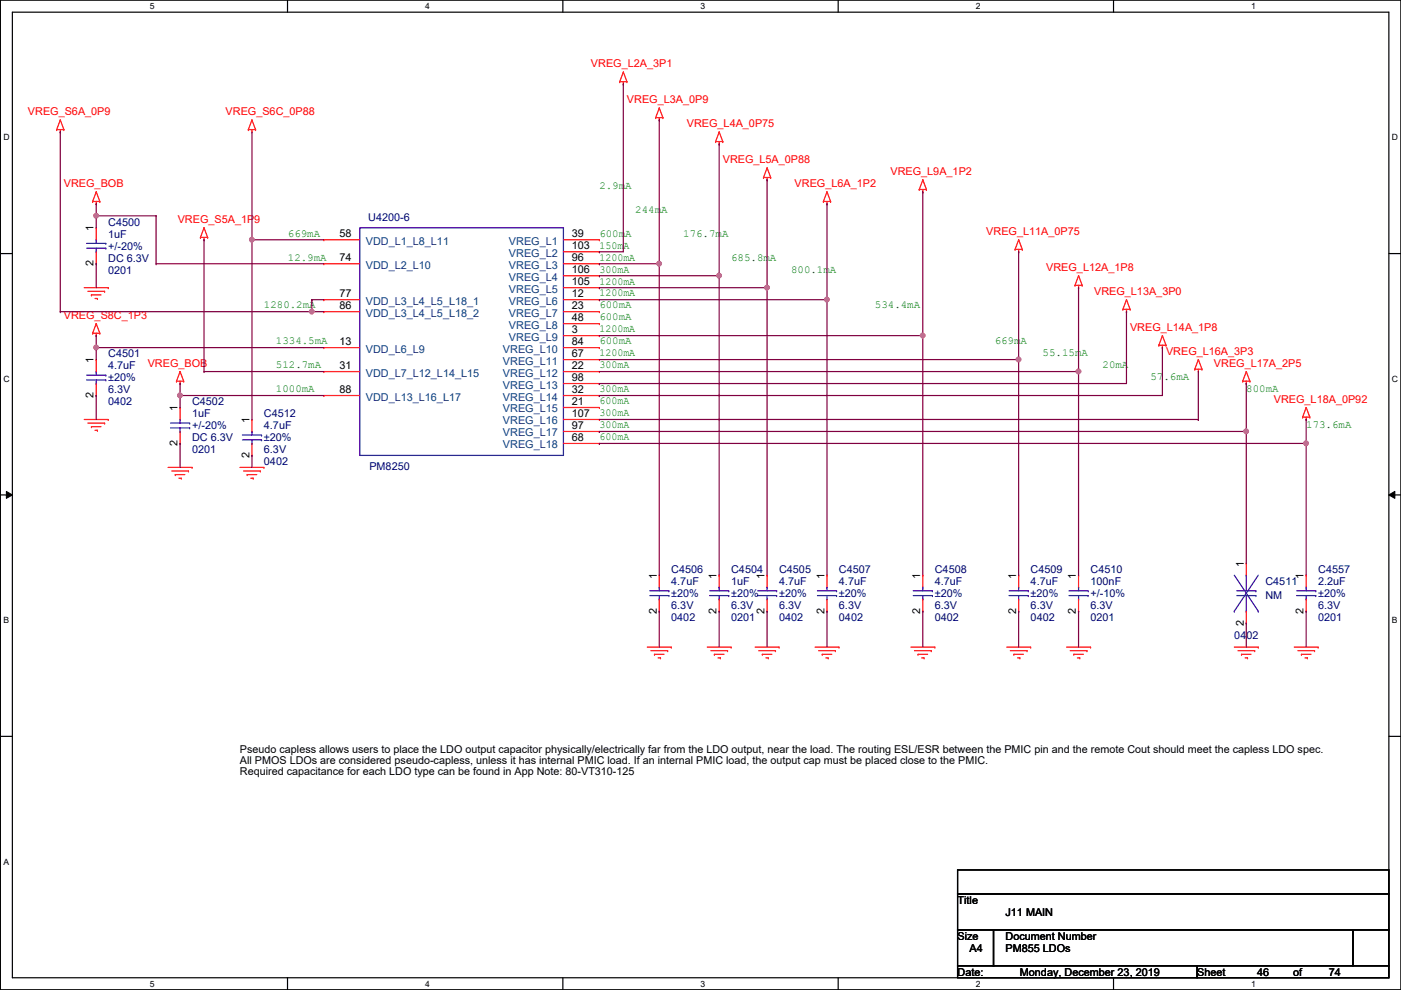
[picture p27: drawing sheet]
<svg xmlns="http://www.w3.org/2000/svg" width="297mm" height="210mm" viewBox="0 0 297 210" stroke-linecap="round" stroke-linejoin="round" font-family="sans-serif">
<defs><g id="words">
<g font-size="2.3" fill="#f00">
<text x="125.3" y="14.3">VREG_L2A_3P1</text>
<text x="132.9" y="21.9">VREG_L3A_0P9</text>
<text x="5.9" y="24.5">VREG_S6A_0P9</text>
<text x="47.8" y="24.5">VREG_S6C_0P88</text>
<text x="145.6" y="27">VREG_L4A_0P75</text>
<text x="153.2" y="34.6">VREG_L5A_0P88</text>
<text x="13.5" y="39.7">VREG_BOB</text>
<text x="168.5" y="39.7">VREG_L6A_1P2</text>
<text x="188.8" y="37.2">VREG_L9A_1P2</text>
<text x="37.7" y="47.3">VREG_S5A_1P9</text>
<text x="209.1" y="49.9">VREG_L11A_0P75</text>
<text x="221.8" y="57.5">VREG_L12A_1P8</text>
<text x="232" y="62.6">VREG_L13A_3P0</text>
<text x="13.5" y="67.6">VREG_S8C_1P3</text>
<text x="239.6" y="70.2">VREG_L14A_1P8</text>
<text x="31.3" y="77.8">VREG_BOB</text>
<text x="247.2" y="75.3">VREG_L16A_3P3</text>
<text x="257.4" y="77.8">VREG_L17A_2P5</text>
<text x="270.1" y="85.4">VREG_L18A_0P92</text>
</g>
<g font-size="2.3" fill="#008000">
<text x="127.1" y="40">2.9mA</text>
<text x="134.7" y="45.1">244mA</text>
<text x="61" y="50.2">669mA</text>
<text x="127.1" y="50.2">600mA</text>
<text x="127.1" y="52.7">150mA</text>
<text x="144.9" y="50.2">176.7mA</text>
<text x="61" y="55.2">12.9mA</text>
<text x="127.1" y="55.2">1200mA</text>
<text x="127.1" y="57.8">300mA</text>
<text x="155" y="55.2">685.8mA</text>
<text x="167.7" y="57.8">800.1mA</text>
<text x="56" y="65.4">1280.2mA</text>
<text x="127.1" y="65.4">600mA</text>
<text x="127.1" y="60.3">1200mA</text>
<text x="127.1" y="62.9">1200mA</text>
<text x="185.5" y="65.4">534.4mA</text>
<text x="127.1" y="67.9">600mA</text>
<text x="127.1" y="70.5">1200mA</text>
<text x="58.5" y="73">1334.5mA</text>
<text x="127.1" y="73">600mA</text>
<text x="127.1" y="75.6">1200mA</text>
<text x="210.9" y="73">669mA</text>
<text x="221.1" y="75.6">55.15mA</text>
<text x="58.5" y="78.1">512.7mA</text>
<text x="58.5" y="83.2">1000mA</text>
<text x="127.1" y="78.1">300mA</text>
<text x="127.1" y="83.2">300mA</text>
<text x="233.8" y="78.1">20mA</text>
<text x="243.9" y="80.6">57.6mA</text>
<text x="264.2" y="83.2">800mA</text>
<text x="127.1" y="85.7">600mA</text>
<text x="127.1" y="88.3">300mA</text>
<text x="127.1" y="90.8">300mA</text>
<text x="127.1" y="93.3">600mA</text>
<text x="276.9" y="90.8">173.6mA</text>
</g>
<g font-size="2.3" fill="#000080">
<text x="22.9" y="47.8">C4500</text>
<text x="78.1" y="46.8">U4200-6</text>
<text x="22.9" y="50.4">1uF</text>
<text x="22.9" y="52.9">+/-20%</text>
<text x="22.9" y="58">0201</text>
<text x="22.9" y="55.5">DC 6.3V</text>
<text x="22.9" y="75.8">C4501</text>
<text x="22.9" y="78.3">4.7uF</text>
<text x="22.9" y="83.4">6.3V</text>
<text x="22.9" y="80.9">±20%</text>
<text x="22.9" y="85.9">0402</text>
<text x="40.7" y="85.9">C4502</text>
<text x="40.7" y="88.5">1uF</text>
<text x="56" y="88.5">C4512</text>
<text x="40.7" y="93.6">DC 6.3V</text>
<text x="40.7" y="91">+/-20%</text>
<text x="56" y="91">4.7uF</text>
<text x="56" y="93.6">±20%</text>
<text x="40.7" y="96.1">0201</text>
<text x="56" y="98.6">0402</text>
<text x="56" y="96.1">6.3V</text>
<text x="78.3" y="99.7">PM8250</text>
<text x="142.3" y="121.5">C4506</text>
<text x="142.3" y="124">4.7uF</text>
<text x="155" y="121.5">C4504</text>
<text x="155" y="124">1uF</text>
<text x="165.2" y="121.5">C4505</text>
<text x="165.2" y="124">4.7uF</text>
<text x="177.9" y="121.5">C4507</text>
<text x="177.9" y="124">4.7uF</text>
<text x="198.2" y="121.5">C4508</text>
<text x="198.2" y="124">4.7uF</text>
<text x="218.5" y="121.5">C4509</text>
<text x="218.5" y="124">4.7uF</text>
<text x="231.2" y="121.5">C4510</text>
<text x="231.2" y="124">100nF</text>
<text x="268.3" y="124">C4511</text>
<text x="279.5" y="121.5">C4557</text>
<text x="279.5" y="124">2.2uF</text>
<text x="142.3" y="131.7">0402</text>
<text x="142.3" y="129.1">6.3V</text>
<text x="142.3" y="126.6">±20%</text>
<text x="155" y="131.7">0201</text>
<text x="155" y="129.1">6.3V</text>
<text x="155" y="126.6">±20%</text>
<text x="165.2" y="131.7">0402</text>
<text x="165.2" y="129.1">6.3V</text>
<text x="165.2" y="126.6">±20%</text>
<text x="177.9" y="131.7">0402</text>
<text x="177.9" y="129.1">6.3V</text>
<text x="177.9" y="126.6">±20%</text>
<text x="198.2" y="131.7">0402</text>
<text x="198.2" y="129.1">6.3V</text>
<text x="198.2" y="126.6">±20%</text>
<text x="218.5" y="131.7">0402</text>
<text x="218.5" y="129.1">6.3V</text>
<text x="218.5" y="126.6">±20%</text>
<text x="231.2" y="131.7">0201</text>
<text x="231.2" y="129.1">6.3V</text>
<text x="231.2" y="126.6">+/-10%</text>
<text x="268.3" y="127.1">NM</text>
<text x="279.5" y="131.7">0201</text>
<text x="279.5" y="129.1">6.3V</text>
<text x="279.5" y="126.6">±20%</text>
<text x="261.7" y="135.5">0402</text>
</g>
<g font-size="2.3">
<text x="19.9" y="49.1" transform="rotate(-90 19.9 49.1)">1</text>
<text x="72" y="50.3">58</text>
<text x="121.2" y="50.3">39</text>
<text x="121.2" y="52.8">103</text>
<text x="19.9" y="56.4" transform="rotate(-90 19.9 56.4)">2</text>
<text x="72" y="55.4">74</text>
<text x="121.2" y="57.9">106</text>
<text x="121.2" y="55.4">96</text>
<text x="72" y="63">77</text>
<text x="72" y="65.5">86</text>
<text x="121.2" y="60.5">105</text>
<text x="121.2" y="63">12</text>
<text x="121.2" y="65.5">23</text>
<text x="121.2" y="68.1">48</text>
<text x="121.2" y="70.6">3</text>
<text x="19.9" y="77" transform="rotate(-90 19.9 77)">1</text>
<text x="72" y="73.2">13</text>
<text x="121.2" y="73.2">84</text>
<text x="121.2" y="75.7">67</text>
<text x="72" y="78.2">31</text>
<text x="72" y="83.3">88</text>
<text x="121.2" y="78.2">22</text>
<text x="121.2" y="80.8">98</text>
<text x="121.2" y="83.3">32</text>
<text x="19.9" y="84.4" transform="rotate(-90 19.9 84.4)">2</text>
<text x="37.6" y="87.2" transform="rotate(-90 37.6 87.2)">1</text>
<text x="52.9" y="89.7" transform="rotate(-90 52.9 89.7)">1</text>
<text x="121.2" y="85.9">21</text>
<text x="121.2" y="88.4">107</text>
<text x="37.6" y="94.5" transform="rotate(-90 37.6 94.5)">2</text>
<text x="121.2" y="90.9">97</text>
<text x="121.2" y="93.5">68</text>
<text x="52.9" y="97.1" transform="rotate(-90 52.9 97.1)">2</text>
<text x="139.2" y="122.7" transform="rotate(-90 139.2 122.7)">1</text>
<text x="151.9" y="122.7" transform="rotate(-90 151.9 122.7)">1</text>
<text x="162.1" y="122.7" transform="rotate(-90 162.1 122.7)">1</text>
<text x="174.8" y="122.7" transform="rotate(-90 174.8 122.7)">1</text>
<text x="195.1" y="122.7" transform="rotate(-90 195.1 122.7)">1</text>
<text x="215.4" y="122.7" transform="rotate(-90 215.4 122.7)">1</text>
<text x="228.1" y="122.7" transform="rotate(-90 228.1 122.7)">1</text>
<text x="263.7" y="120.2" transform="rotate(-90 263.7 120.2)">1</text>
<text x="276.4" y="122.7" transform="rotate(-90 276.4 122.7)">1</text>
<text x="139.2" y="130.1" transform="rotate(-90 139.2 130.1)">2</text>
<text x="151.9" y="130.1" transform="rotate(-90 151.9 130.1)">2</text>
<text x="162.1" y="130.1" transform="rotate(-90 162.1 130.1)">2</text>
<text x="174.8" y="130.1" transform="rotate(-90 174.8 130.1)">2</text>
<text x="195.1" y="130.1" transform="rotate(-90 195.1 130.1)">2</text>
<text x="215.4" y="130.1" transform="rotate(-90 215.4 130.1)">2</text>
<text x="228.1" y="130.1" transform="rotate(-90 228.1 130.1)">2</text>
<text x="276.4" y="130.1" transform="rotate(-90 276.4 130.1)">2</text>
<text x="263.7" y="132.6" transform="rotate(-90 263.7 132.6)">2</text>
<text x="50.9" y="159.6">Pseudo capless allows users to place the LDO output capacitor physically/electrically far from the LDO output, near the load. The routing ESL/ESR between the PMIC pin and the remote Cout should meet the capless LDO spec.</text>
<text x="50.9" y="162">All PMOS LDOs are considered pseudo-capless, unless it has internal PMIC load. If an internal PMIC load, the output cap must be placed close to the PMIC.</text>
<text x="50.9" y="164.3">Required capacitance for each LDO type can be found in App Note: 80-VT310-125</text>
<text x="203" y="191.6">Title</text>
<text x="213.2" y="194.1">J11 MAIN</text>
<text x="203" y="199.2">Size</text>
<text x="205.6" y="201.8">A4</text>
<text x="213.2" y="199.2">Document Number</text>
<text x="213.2" y="201.8">PM855 LDOs</text>
<text x="203" y="206.8">Date:</text>
<text x="216.2" y="206.8">Monday, December 23, 2019</text>
<text x="253.8" y="206.8">Sheet</text>
<text x="266.5" y="206.8">46</text>
<text x="274.1" y="206.8">of</text>
<text x="281.8" y="206.8">74</text>
</g>
<g font-size="2.3" fill="#004080">
<text x="77.5" y="51.9">VDD_L1_L8_L11</text>
<text x="107.9" y="51.9">VREG_L1</text>
<text x="77.5" y="57">VDD_L2_L10</text>
<text x="107.9" y="59.5">VREG_L4</text>
<text x="107.9" y="54.4">VREG_L2</text>
<text x="107.9" y="57">VREG_L3</text>
<text x="77.5" y="64.6">VDD_L3_L4_L5_L18_1</text>
<text x="107.9" y="62.1">VREG_L5</text>
<text x="107.9" y="64.6">VREG_L6</text>
<text x="77.5" y="67.1">VDD_L3_L4_L5_L18_2</text>
<text x="107.9" y="67.1">VREG_L7</text>
<text x="107.9" y="69.7">VREG_L8</text>
<text x="77.5" y="74.8">VDD_L6_L9</text>
<text x="106.6" y="74.8">VREG_L10</text>
<text x="106.6" y="77.3">VREG_L11</text>
<text x="107.9" y="72.2">VREG_L9</text>
<text x="77.5" y="79.8">VDD_L7_L12_L14_L15</text>
<text x="106.6" y="79.8">VREG_L12</text>
<text x="106.6" y="82.4">VREG_L13</text>
<text x="77.5" y="84.9">VDD_L13_L16_L17</text>
<text x="106.6" y="84.9">VREG_L14</text>
<text x="106.6" y="87.5">VREG_L15</text>
<text x="106.6" y="90">VREG_L16</text>
<text x="106.6" y="92.5">VREG_L17</text>
<text x="106.6" y="95.1">VREG_L18</text>
</g>
<g font-size="1.8">
<text x="31.8" y="1.9">5</text>
<text x="90.1" y="1.9">4</text>
<text x="148.5" y="1.9">3</text>
<text x="206.9" y="1.9">2</text>
<text x="265.3" y="1.9">1</text>
<text x=".7" y="29.8">D</text>
<text x="295.1" y="29.8">D</text>
<text x=".7" y="80.9">C</text>
<text x="295.1" y="80.9">C</text>
<text x=".7" y="132.1">B</text>
<text x="295.1" y="132.1">B</text>
<text x=".7" y="183.3">A</text>
<text x="31.8" y="209.2">5</text>
<text x="90.1" y="209.2">4</text>
<text x="148.5" y="209.2">3</text>
<text x="206.9" y="209.2">2</text>
<text x="265.3" y="209.2">1</text>
</g>
</g></defs>
<path d="M.1 0h296.9v209.8h-296.9zM2.6 2.6h291.9v204.7h-291.9z" fill="none" stroke="#000" stroke-width=".25"/>
<g fill="#fff">
<path d="M31.8 .3h1v2h-1z"/>
<path d="M31.8 207.6h1v1.9h-1z"/>
</g>
<path d="M61 0v2.6M61 207.3v2.5" fill="none" stroke="#000" stroke-width=".25"/>
<g fill="#fff">
<path d="M90.1 .3h1v2h-1z"/>
<path d="M90.1 207.6h1v1.9h-1z"/>
</g>
<path d="M119.3 0v2.6M119.3 207.3v2.5" fill="none" stroke="#000" stroke-width=".25"/>
<g fill="#fff">
<path d="M148.5 .3h1v2h-1z"/>
<path d="M148.5 207.6h1v1.9h-1z"/>
</g>
<path d="M177.7 0v2.6M177.7 207.3v2.5" fill="none" stroke="#000" stroke-width=".25"/>
<g fill="#fff">
<path d="M206.9 .3h1v2h-1z"/>
<path d="M206.9 207.6h1v1.9h-1z"/>
</g>
<path d="M236.1 0v2.6M236.1 207.3v2.5" fill="none" stroke="#000" stroke-width=".25"/>
<g fill="#fff">
<path d="M265.3 .3h.9v2h-.9z"/>
<path d="M265.3 207.6h.9v1.9h-.9z"/>
<path d="M.7 28.2h1.3v1.9h-1.3z"/>
<path d="M295.1 28.2h1.3v1.9h-1.3z"/>
<path d="M.7 79.3h1.3v2h-1.3z"/>
<path d="M295.1 79.3h1.3v2h-1.3z"/>
</g>
<path d="M.1 53.8h2.5M294.5 53.8h2.5" fill="none" stroke="#000" stroke-width=".25"/>
<g fill="#fff">
<path d="M.7 130.5h1.2v2h-1.2z"/>
<path d="M295.1 130.5h1.2v2h-1.2z"/>
</g>
<path d="M.1 104.9h2.5M294.5 104.9h2.5" fill="none" stroke="#000" stroke-width=".25"/>
<path d="M1.4 104.2l1.2 .7-1.2 .8zM294.5 104.9l1.2-.7v1.5z" fill="#000"/>
<path d="M1.4 104.2l1.2 .7-1.2 .8zM294.5 104.9l1.2-.7v1.5z" fill="none" stroke="#000" stroke-width=".21"/>
<path d="M.7 181.7h1.2v2h-1.2z" fill="#fff"/>
<path d="M.1 156.1h2.5M294.5 156.1h2.5M203 184.4h91.5v5.1h-91.5zM203 189.5h91.5v7.6h-91.5zM203 197.1h7.6v7.7h-7.6zM210.6 197.1h76.2v7.7h-76.2zM286.8 197.1h7.7v7.7h-7.7zM203 204.8h50.8v2.5h-50.8zM253.8 204.8h40.7v2.5h-40.7z" fill="none" stroke="#000" stroke-width=".25"/>
<g fill="none" stroke="#f00" stroke-width=".25">
<path d="M131.4 17.3h.1M131.4 17.3h1.5M132.2 17.8h.1M132.2 15.3h.1M132.2 17.3v.5M132.2 15.3l.7 2M132.2 15.3l-.8 2M132.9 17.3h.1M12 27.5h.1M12 27.5h1.5M12.8 28h.1M12.8 25.4h.1"/>
<path d="M12.8 27.5v.5M12.8 25.4l.7 2.1M12.8 25.4l-.8 2.1M13.5 27.5h.1M52.7 27.5h.1M52.7 27.5h1.5M53.4 28h.1M53.4 25.4h.1M53.4 27.5v.5M53.4 25.4l.8 2.1M53.4 25.4l-.7 2.1M54.2 27.5h.1"/>
<path d="M139 24.9h.1M139 24.9h1.5M139.8 25.4h.1M139.8 22.9h.1M139.8 24.9v.5M139.8 22.9l.7 2M139.8 22.9l-.8 2M140.5 24.9h.1M151.7 30h.1M151.7 30h1.5M152.5 30.5h.1M152.5 28h.1"/>
<path d="M152.5 30v.5M152.5 28l.7 2M152.5 28l-.8 2M153.2 30h.1M161.9 37.6h.1M161.9 37.6h1.5M162.6 38.1h.1M162.6 35.6h.1M162.6 37.6v.5M162.6 35.6l.8 2M162.6 35.6l-.7 2M163.4 37.6h.1"/>
<path d="M195.7 38.1h.1M195.7 38.1l.7 2.1M195.7 38.1l-.8 2.1M19.6 42.7h.1M19.6 42.7h1.6M20.4 48.3h.1M20.4 55.9h.1M20.4 48.3v2.5M20.4 53.4v2.5M20.4 43.2h.1M20.4 40.7h.1M20.4 42.7v.5"/>
<path d="M20.4 40.7l.8 2M20.4 40.7l-.8 2M21.2 42.7h.1M42.5 50.3h.1M42.5 50.3h1.5M43.3 50.8h.1M43.3 48.3h.1M43.3 50.3v.5M43.3 48.3l.7 2M43.3 48.3l-.8 2M44 50.3h.1M68.7 50.8h.1"/>
<path d="M68.7 55.9h.1M68.7 50.8h7.6M68.7 55.9h7.6M119.5 50.8h7.6M119.5 53.4h7.6M119.5 55.9h7.6M119.5 58.5h7.6M127.1 50.8h.1M127.1 53.4h.1M127.1 55.9h.1M127.1 58.5h.1M174.6 42.7h.1"/>
<path d="M174.6 42.7h1.5M175.3 43.2h.1M175.3 40.7h.1M175.3 42.7v.5M175.3 40.7l.8 2M175.3 40.7l-.7 2M176.1 42.7h.1M194.9 40.2h.1M194.9 40.2h1.5M195.7 40.7h.1M195.7 40.2v.5M196.4 40.2h.1"/>
<path d="M215.2 52.9h.1M215.2 52.9h1.5M216 53.4h.1M216 50.8h.1M216 52.9v.5M216 50.8l.7 2.1M216 50.8l-.8 2.1M216.7 52.9h.1M228.7 58.5h.1M228.7 58.5l.7 2M228.7 58.5l-.8 2M17.9 61h5"/>
<path d="M18.6 61.8h3.6M19.4 62.5h.1M19.4 62.5h2M19.6 70.7h.1M19.6 70.7h1.6M20.1 63.3h.6M20.4 76.2h.1M20.4 76.2v2.6M20.4 71.2h.1M20.4 68.6h.1M20.4 70.7v.5M20.4 68.6l.8 2.1"/>
<path d="M20.4 68.6l-.8 2.1M20.7 63.3h.1M21.2 70.7h.1M22.2 61.8h.1M22.9 61h.1M38.2 78.8h.1M38.2 78.8l.7 2M38.2 78.8l-.8 2M68.7 66.1h.1M68.7 73.7h.1M68.7 78.8h.1M68.7 66.1h7.6"/>
<path d="M68.7 73.7h7.6M68.7 78.8h7.6M68.7 63.5h.1M68.7 63.5h7.6M119.5 61h7.6M119.5 63.5h7.6M119.5 66.1h7.6M119.5 68.6h7.6M119.5 71.2h7.6M119.5 73.7h7.6M119.5 76.2h7.6M119.5 78.8h7.6"/>
<path d="M127.1 61h.1M127.1 63.5h.1M127.1 66.1h.1M127.1 68.6h.1M127.1 71.2h.1M127.1 73.7h.1M127.1 76.2h.1M127.1 78.8h.1M227.9 60.5h.1M227.9 60.5h1.5M228.7 61h.1M228.7 60.5v.5"/>
<path d="M229.4 60.5h.1M238.1 65.6h.1M238.1 65.6h1.5M238.8 66.1h.1M238.8 63.5h.1M238.8 65.6v.5M238.8 63.5l.8 2.1M238.8 63.5l-.7 2.1M239.6 65.6h.1M245.7 73.2h.1M245.7 73.2h1.5M246.5 73.7h.1"/>
<path d="M246.5 71.2h.1M246.5 73.2v.5M246.5 71.2l.7 2M246.5 71.2l-.8 2M247.2 73.2h.1M253.3 78.3h.1M253.3 78.3h1.5M254.1 78.8h.1M254.1 76.2h.1M254.1 78.3v.5M254.1 76.2l.7 2.1M254.1 76.2l-.8 2.1"/>
<path d="M254.8 78.3h.1M264.2 78.8h.1M264.2 78.8l.8 2M264.2 78.8l-.7 2M17.9 88.9h5M18.6 89.7h3.6M19.4 90.5h.1M19.4 90.5h2M20.1 91.2h.6M20.4 83.9h.1M20.4 81.3v2.6M20.7 91.2h.1"/>
<path d="M22.2 89.7h.1M22.9 88.9h.1M35.6 99.1h5.1M36.4 99.9h3.6M37.4 80.8h.1M37.4 80.8h1.5M38.2 86.4h.1M38.2 94h.1M38.2 86.4v2.5M38.2 91.5v2.5M38.2 81.3h.1M38.2 80.8v.5"/>
<path d="M38.9 80.8h.1M40 99.9h.1M40.7 99.1h.1M50.9 99.1h5.1M51.6 99.9h3.6M53.4 88.9h.1M53.4 96.6h.1M53.4 88.9v2.6M53.4 94v2.6M55.2 99.9h.1M56 99.1h.1M68.7 83.9h.1"/>
<path d="M68.7 83.9h7.6M119.5 88.9h7.6M119.5 81.3h7.6M119.5 83.9h7.6M119.5 86.4h7.6M119.5 91.5h7.6M119.5 94h7.6M127.1 81.3h.1M127.1 83.9h.1M127.1 86.4h.1M127.1 88.9h.1M127.1 91.5h.1"/>
<path d="M127.1 94h.1M263.5 80.8h.1M263.5 80.8h1.5M264.2 81.3h.1M264.2 80.8v.5M265 80.8h.1M276.2 88.4h.1M276.2 88.4h1.5M276.9 88.9h.1M276.9 86.4h.1M276.9 88.4v.5M276.9 86.4l.8 2"/>
<path d="M276.9 86.4l-.7 2M277.7 88.4h.1M37.2 100.6h.1M37.2 100.6h2M37.9 101.4h.5M38.4 101.4h.1M52.4 100.6h.1M52.4 100.6h2M53.2 101.4h.5M53.7 101.4h.1M264.2 119.4h.1M264.2 119.4v2.6"/>
<path d="M137.2 137.2h5.1M138 138h3.6M138.8 138.7h.1M138.8 138.7h2M139.5 139.5h.5M139.8 122h.1M139.8 129.6h.1M139.8 122v2.5M139.8 127v2.6M140 139.5h.1M141.6 138h.1M142.3 137.2h.1"/>
<path d="M149.9 137.2h5.1M150.7 138h3.6M151.5 138.7h.1M151.5 138.7h2M152.2 139.5h.5M152.5 122h.1M152.5 129.6h.1M152.5 122v2.5M152.5 127v2.6M152.7 139.5h.1M154.3 138h.1M155 137.2h.1"/>
<path d="M160.1 137.2h5.1M160.9 138h3.5M161.6 138.7h.1M161.6 138.7h2.1M162.4 139.5h.5M162.6 122h.1M162.6 129.6h.1M162.6 122v2.5M162.6 127v2.6M162.9 139.5h.1M164.4 138h.1M165.2 137.2h.1"/>
<path d="M172.8 137.2h5.1M173.6 138h3.5M174.3 138.7h.1M174.3 138.7h2.1M175.1 139.5h.5M175.3 122h.1M175.3 129.6h.1M175.3 122v2.5M175.3 127v2.6M175.6 139.5h.1M177.1 138h.1M177.9 137.2h.1"/>
<path d="M193.1 137.2h5.1M193.9 138h3.5M194.6 138.7h.1M194.6 138.7h2.1M195.4 139.5h.5M195.7 122h.1M195.7 129.6h.1M195.7 122v2.5M195.7 127v2.6M195.9 139.5h.1M197.4 138h.1M198.2 137.2h.1"/>
<path d="M213.4 137.2h5.1M214.2 138h3.6M215 138.7h.1M215 138.7h2M215.7 139.5h.5M216 122h.1M216 129.6h.1M216 122v2.5M216 127v2.6M216.2 139.5h.1M217.8 138h.1M218.5 137.2h.1"/>
<path d="M226.1 137.2h5.1M226.9 138h3.6M227.7 138.7h.1M227.7 138.7h2M228.4 139.5h.5M228.7 122h.1M228.7 129.6h.1M228.7 122v2.5M228.7 127v2.6M228.9 139.5h.1M230.5 138h.1M231.2 137.2h.1"/>
<path d="M261.7 137.2h5.1M262.5 138h3.5M263.2 138.7h.1M263.2 138.7h2.1M264 139.5h.5M264.2 132.1h.1M264.2 129.6v2.5M264.5 139.5h.1M266 138h.1M266.8 137.2h.1M274.4 137.2h5.1M275.2 138h3.5"/>
<path d="M275.9 138.7h.1M275.9 138.7h2.1M276.7 139.5h.5M276.9 122h.1M276.9 129.6h.1M276.9 122v2.5M276.9 127v2.6M277.2 139.5h.1M278.7 138h.1M279.5 137.2h.1"/>
</g>
<g fill="none" stroke="#00f" stroke-width=".25">
<path d="M18.4 51.6h4M18.4 52.6h4M20.4 50.8h.1M20.4 53.4h.1M20.4 50.8v.8M20.4 52.6v.8M22.4 51.6h.1M22.4 52.6h.1M76.3 48.3h43.2v48.3h-43.2zM18.4 79.5h4M20.4 78.8h.1M20.4 78.8v.7"/>
<path d="M22.4 79.5h.1M18.4 80.6h4M20.4 81.3h.1M20.4 80.6v.7M22.4 80.6h.1M36.1 89.7h4.1M36.1 90.7h4.1M38.2 88.9h.1M38.2 91.5h.1M38.2 88.9v.8M38.2 90.7v.8M40.2 89.7h.1"/>
<path d="M40.2 90.7h.1M51.4 92.2h4.1M51.4 93.3h4.1M53.4 91.5h.1M53.4 94h.1M53.4 91.5v.7M53.4 93.3v.7M55.5 92.2h.1M55.5 93.3h.1M137.7 125.3h4.1M137.7 126.3h4.1M139.8 124.5h.1"/>
<path d="M139.8 127h.1M139.8 124.5v.8M139.8 126.3v.7M141.8 125.3h.1M141.8 126.3h.1M150.4 125.3h4.1M150.4 126.3h4.1M152.5 124.5h.1M152.5 127h.1M152.5 124.5v.8M152.5 126.3v.7M154.5 125.3h.1"/>
<path d="M154.5 126.3h.1M160.6 125.3h4.1M160.6 126.3h4.1M162.6 124.5h.1M162.6 127h.1M162.6 124.5v.8M162.6 126.3v.7M164.7 125.3h.1M164.7 126.3h.1M173.3 125.3h4.1M173.3 126.3h4.1M175.3 124.5h.1"/>
<path d="M175.3 127h.1M175.3 124.5v.8M175.3 126.3v.7M177.4 125.3h.1M177.4 126.3h.1M193.6 125.3h4.1M193.6 126.3h4.1M195.7 124.5h.1M195.7 127h.1M195.7 124.5v.8M195.7 126.3v.7M197.7 125.3h.1"/>
<path d="M197.7 126.3h.1M213.9 125.3h4.1M213.9 126.3h4.1M216 124.5h.1M216 127h.1M216 124.5v.8M216 126.3v.7M218 125.3h.1M218 126.3h.1M226.6 125.3h4.1M226.6 126.3h4.1M228.7 124.5h.1"/>
<path d="M228.7 127h.1M228.7 124.5v.8M228.7 126.3v.7M230.7 125.3h.1M230.7 126.3h.1M261.7 129.6h.1M261.7 122l5.1 7.6M262.2 125.3h4.1M262.2 126.3h4.1M264.2 122h.1M264.2 129.6h.1M264.2 122v3.3"/>
<path d="M264.2 126.3v3.3M266.3 125.3h.1M266.3 126.3h.1M266.8 129.6h.1M266.8 122l-5.1 7.6M274.9 125.3h4.1M274.9 126.3h4.1M276.9 124.5h.1M276.9 127h.1M276.9 124.5v.8M276.9 126.3v.7M279 125.3h.1"/>
<path d="M279 126.3h.1"/>
</g>
<path d="M20.4 43.2h.1M20.4 43.2v2.6" fill="none" stroke="#800040" stroke-width=".25"/>
<circle cx="20.4" cy="45.7" r=".49" fill="#f0f"/>
<circle cx="20.4" cy="45.7" r=".49" fill="none" stroke="#f0f" stroke-width=".25"/>
<path d="M20.4 55.9h.1M20.4 55.9v5.1M20.4 71.2h.1M20.4 73.7h.1M20.4 71.2v2.5M20.4 73.7h48.3M20.4 83.9h.1M20.4 83.9v5M38.2 81.3h.1M38.2 94h.1M38.2 81.3v2.6M38.2 94v5.1" fill="none" stroke="#800040" stroke-width=".25"/>
<circle cx="20.4" cy="73.7" r=".49" fill="#f0f"/>
<circle cx="20.4" cy="73.7" r=".49" fill="none" stroke="#f0f" stroke-width=".25"/>
<path d="M20.4 73.7h.1M20.4 73.7v2.5M38.2 83.9h.1M38.2 83.9h30.5" fill="none" stroke="#800040" stroke-width=".25"/>
<circle cx="38.2" cy="83.8" r=".49" fill="#f0f"/>
<circle cx="38.2" cy="83.8" r=".49" fill="none" stroke="#f0f" stroke-width=".25"/>
<path d="M43.3 50.8h.1M43.3 50.8v28M43.3 78.8h.1M43.3 78.8h25.4M162.6 61h.1M162.6 61v61M38.2 83.9h.1M38.2 83.9v2.5M162.6 129.6h.1M162.6 129.6v7.6" fill="none" stroke="#800040" stroke-width=".25"/>
<circle cx="162.6" cy="61" r=".49" fill="#f0f"/>
<circle cx="162.6" cy="61" r=".49" fill="none" stroke="#f0f" stroke-width=".25"/>
<path d="M195.7 40.7h.1M195.7 40.7v30.5M216 76.2h.1M216 76.2v45.8M195.7 129.6h.1M195.7 129.6v7.6M216 129.6h.1M216 129.6v7.6" fill="none" stroke="#800040" stroke-width=".25"/>
<circle cx="216" cy="76.2" r=".49" fill="#f0f"/>
<circle cx="216" cy="76.2" r=".49" fill="none" stroke="#f0f" stroke-width=".25"/>
<path d="M228.7 78.8h.1M228.7 78.8v43.2" fill="none" stroke="#800040" stroke-width=".25"/>
<circle cx="228.7" cy="78.8" r=".49" fill="#f0f"/>
<circle cx="228.7" cy="78.8" r=".49" fill="none" stroke="#f0f" stroke-width=".25"/>
<path d="M132.2 17.8h.1M132.2 17.8v35.6h-5.1M152.5 30.5h.1M152.5 30.5v28h-25.4M127.1 53.4h.1M127.1 58.5h.1M127.1 91.5h.1M264.2 81.3h.1M264.2 81.3v10.2h-137.1" fill="none" stroke="#800040" stroke-width=".25"/>
<circle cx="152.5" cy="58.4" r=".49" fill="#f0f"/>
<circle cx="152.5" cy="58.4" r=".49" fill="none" stroke="#f0f" stroke-width=".25"/>
<g fill="none" stroke="#800040" stroke-width=".25">
<path d="M162.6 38.1h.1M162.6 38.1v22.9h-35.5M216 53.4h.1M216 53.4v22.8M66.1 63.5h.1M66.1 66.1h.1M66.1 63.5h2.6M66.1 63.5v2.6M66.1 66.1h2.6M127.1 61h.1M127.1 71.2h68.6M127.1 78.8h101.6"/>
<path d="M127.1 76.2h88.9M195.7 71.2h.1M216 76.2h.1M228.7 78.8h.1M228.7 61h.1M228.7 61v17.8M246.5 73.7h.1M246.5 73.7v10.2h-119.4M127.1 83.9h.1M127.1 94h.1M264.2 91.5h.1M264.2 91.5v27.9"/>
<path d="M276.9 88.9h.1M276.9 88.9v5.1h-149.8M228.7 129.6h.1M228.7 129.6v7.6"/>
</g>
<circle cx="264.2" cy="91.5" r=".49" fill="#f0f"/>
<circle cx="264.2" cy="91.5" r=".49" fill="none" stroke="#f0f" stroke-width=".25"/>
<path d="M276.9 94h.1M276.9 94v28" fill="none" stroke="#800040" stroke-width=".25"/>
<circle cx="276.9" cy="94" r=".49" fill="#f0f"/>
<circle cx="276.9" cy="94" r=".49" fill="none" stroke="#f0f" stroke-width=".25"/>
<path d="M195.7 71.2h.1M195.7 71.2v50.8M238.8 66.1h.1M238.8 66.1v15.2h-111.7M127.1 81.3h.1M276.9 129.6h.1M276.9 129.6v7.6" fill="none" stroke="#800040" stroke-width=".25"/>
<circle cx="195.6" cy="71.1" r=".49" fill="#f0f"/>
<circle cx="195.6" cy="71.1" r=".49" fill="none" stroke="#f0f" stroke-width=".25"/>
<path d="M139.8 25.4h.1M139.8 25.4v96.6M127.1 55.9h.1M127.1 55.9h12.7M139.8 55.9h.1" fill="none" stroke="#800040" stroke-width=".25"/>
<circle cx="139.8" cy="55.9" r=".49" fill="#f0f"/>
<circle cx="139.8" cy="55.9" r=".49" fill="none" stroke="#f0f" stroke-width=".25"/>
<path d="M127.1 63.5h.1M127.1 63.5h48.2M139.8 129.6h.1M139.8 129.6v7.6" fill="none" stroke="#800040" stroke-width=".25"/>
<circle cx="175.3" cy="63.5" r=".49" fill="#f0f"/>
<circle cx="175.3" cy="63.5" r=".49" fill="none" stroke="#f0f" stroke-width=".25"/>
<path d="M12.8 28h.1M12.8 28v38.1M53.4 28v60.9M53.4 50.8h.1M175.3 43.2h.1M175.3 43.2v78.8M175.3 63.5h.1M53.4 96.6h.1M53.4 96.6v2.5M175.3 129.6h.1M175.3 129.6v7.6" fill="none" stroke="#800040" stroke-width=".25"/>
<circle cx="53.4" cy="50.8" r=".49" fill="#f0f"/>
<circle cx="53.4" cy="50.8" r=".49" fill="none" stroke="#f0f" stroke-width=".25"/>
<path d="M53.4 50.8h.1M53.4 50.8h15.3M152.5 58.5h.1M152.5 58.5v63.5M12.8 66.1h.1M12.8 66.1h53.3M152.5 129.6h.1M152.5 129.6v7.6M264.2 132.1h.1M264.2 132.1v5.1" fill="none" stroke="#800040" stroke-width=".25"/>
<circle cx="66.1" cy="66.1" r=".49" fill="#f0f"/>
<circle cx="66.1" cy="66.1" r=".49" fill="none" stroke="#f0f" stroke-width=".25"/>
<path d="M20.4 45.8h.1M20.4 45.8h12.7M20.4 45.8v2.5M33.1 55.9h.1M33.1 45.8h.1M33.1 55.9h35.6M33.1 45.8v10.1M254.1 78.8v10.1M127.1 88.9h127M254.1 88.9h.1" fill="none" stroke="#800040" stroke-width=".25"/>
<circle cx="20.4" cy="45.7" r=".49" fill="#f0f"/>
<circle cx="20.4" cy="45.7" r=".49" fill="none" stroke="#f0f" stroke-width=".25"/>
<circle cx="20.4" cy="73.7" r=".49" fill="#f0f"/>
<circle cx="20.4" cy="73.7" r=".49" fill="none" stroke="#f0f" stroke-width=".25"/>
<circle cx="38.2" cy="83.8" r=".49" fill="#f0f"/>
<circle cx="38.2" cy="83.8" r=".49" fill="none" stroke="#f0f" stroke-width=".25"/>
<circle cx="162.6" cy="61" r=".49" fill="#f0f"/>
<circle cx="162.6" cy="61" r=".49" fill="none" stroke="#f0f" stroke-width=".25"/>
<circle cx="216" cy="76.2" r=".49" fill="#f0f"/>
<circle cx="216" cy="76.2" r=".49" fill="none" stroke="#f0f" stroke-width=".25"/>
<circle cx="228.7" cy="78.8" r=".49" fill="#f0f"/>
<circle cx="228.7" cy="78.8" r=".49" fill="none" stroke="#f0f" stroke-width=".25"/>
<circle cx="152.5" cy="58.4" r=".49" fill="#f0f"/>
<circle cx="152.5" cy="58.4" r=".49" fill="none" stroke="#f0f" stroke-width=".25"/>
<circle cx="264.2" cy="91.5" r=".49" fill="#f0f"/>
<circle cx="264.2" cy="91.5" r=".49" fill="none" stroke="#f0f" stroke-width=".25"/>
<circle cx="276.9" cy="94" r=".49" fill="#f0f"/>
<circle cx="276.9" cy="94" r=".49" fill="none" stroke="#f0f" stroke-width=".25"/>
<circle cx="195.6" cy="71.1" r=".49" fill="#f0f"/>
<circle cx="195.6" cy="71.1" r=".49" fill="none" stroke="#f0f" stroke-width=".25"/>
<circle cx="139.8" cy="55.9" r=".49" fill="#f0f"/>
<circle cx="139.8" cy="55.9" r=".49" fill="none" stroke="#f0f" stroke-width=".25"/>
<circle cx="175.3" cy="63.5" r=".49" fill="#f0f"/>
<circle cx="175.3" cy="63.5" r=".49" fill="none" stroke="#f0f" stroke-width=".25"/>
<circle cx="53.4" cy="50.8" r=".49" fill="#f0f"/>
<circle cx="53.4" cy="50.8" r=".49" fill="none" stroke="#f0f" stroke-width=".25"/>
<circle cx="66.1" cy="66.1" r=".49" fill="#f0f"/>
<circle cx="66.1" cy="66.1" r=".49" fill="none" stroke="#f0f" stroke-width=".25"/>
<use href="#words"/>
</svg>
